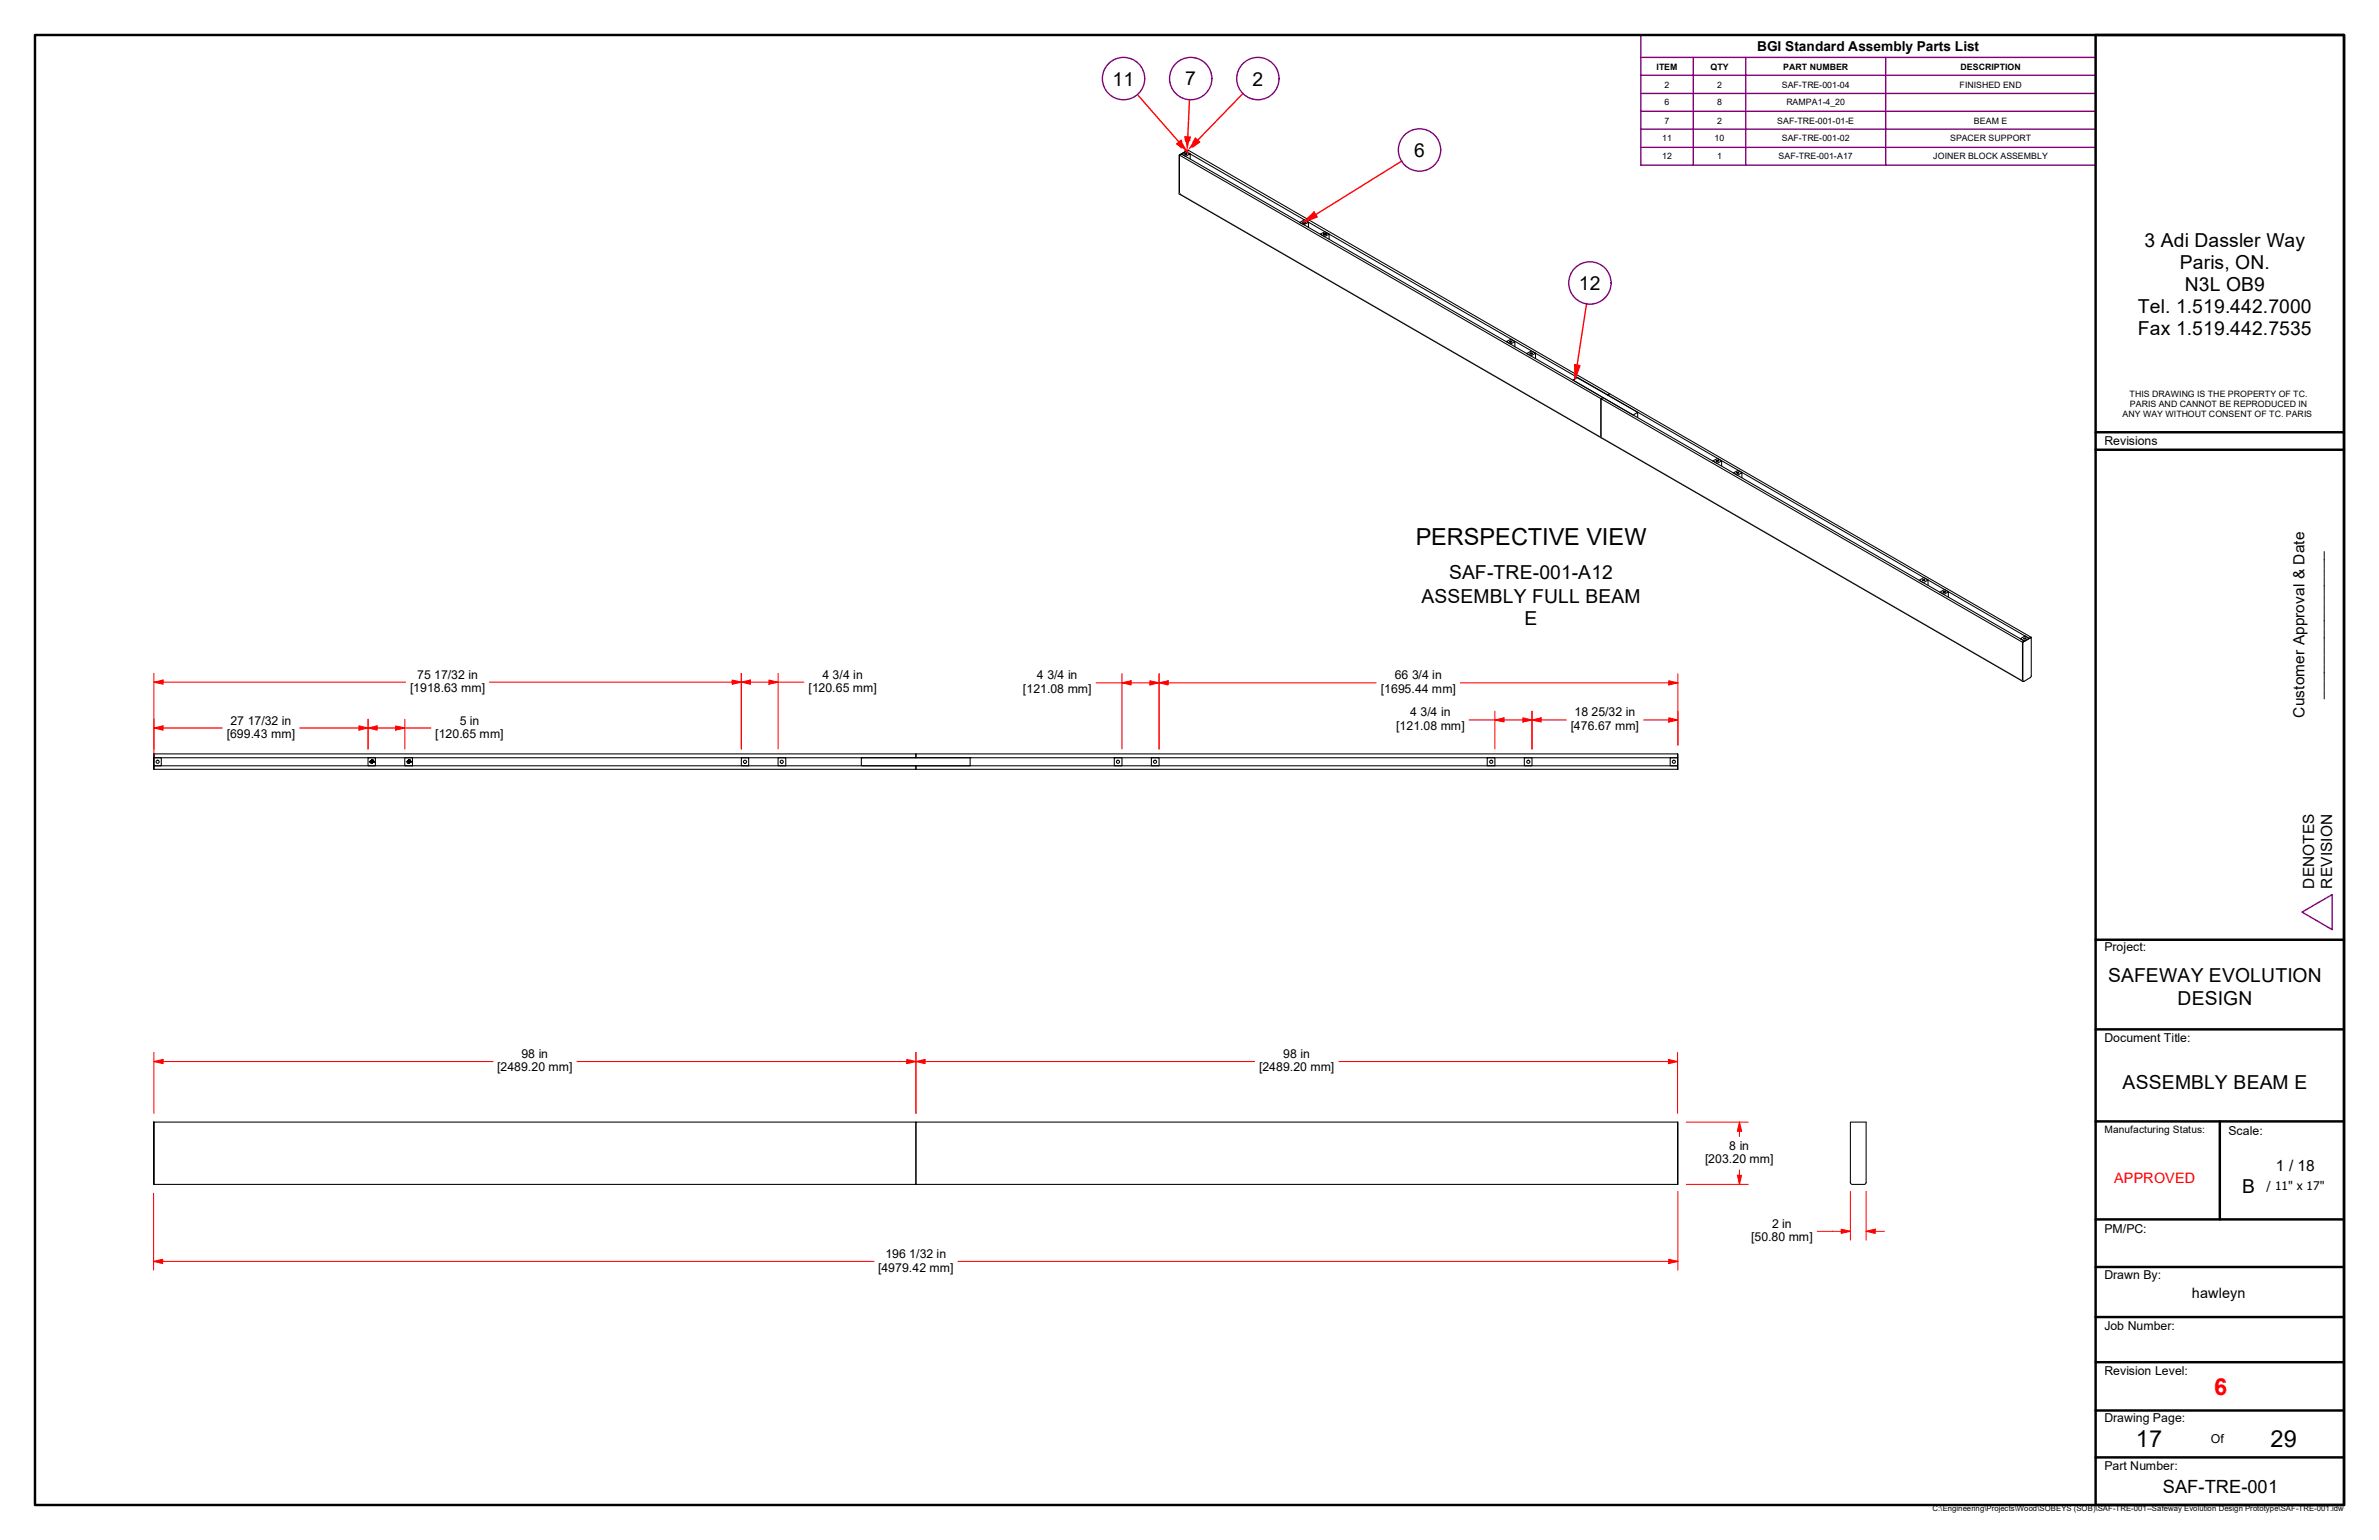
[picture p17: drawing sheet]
<svg xmlns="http://www.w3.org/2000/svg" width="432mm" height="279mm" viewBox="0 0 432 279" stroke-linecap="round" stroke-linejoin="round" font-family="sans-serif">
<defs><g id="words">
<g font-size="4.3">
<text x="257" y="98.9">PERSPECTIVE VIEW</text>
<text x="387.7" y="262.6">17</text>
<text x="412.1" y="262.6">29</text>
</g>
<text font-size="4.3" fill="#f00" x="401.9" y="253">6</text>
<g font-size="3.5">
<text x="201.9" y="15.6">11</text>
<text x="215.1" y="15.5">7</text>
<text x="227.3" y="15.6">2</text>
<text x="256.7" y="28.5">6</text>
<text x="389.3" y="44.8">3 Adi Dassler Way</text>
<text x="286.6" y="52.6">12</text>
<text x="395.7" y="48.8">Paris, ON.</text>
<text x="396.6" y="52.8">N3L OB9</text>
<text x="388" y="56.8">Tel. 1.519.442.7000</text>
<text x="388" y="60.8">Fax 1.519.442.7535</text>
<text x="263" y="105">SAF-TRE-001-A12</text>
<text x="258" y="109.4">ASSEMBLY FULL BEAM</text>
<text x="276.7" y="113.4">E</text>
<text x="382.7" y="178.2">SAFEWAY EVOLUTION</text>
<text x="395.2" y="182.2">DESIGN</text>
<text x="385.3" y="197.6">ASSEMBLY BEAM E</text>
<text x="407" y="216.4">B</text>
</g>
<text font-size="3.3" x="392.6" y="271">SAF-TRE-001</text>
<g font-size="2.8">
<text x="418.3" y="130.2" transform="rotate(-90 418.3 130.2)">Customer Approval &amp; Date</text>
<text x="421.4" y="126.7" transform="rotate(-90 421.4 126.7)">_________________</text>
<text x="420.1" y="161.2" transform="rotate(-90 420.1 161.2)">DENOTES</text>
<text x="423.3" y="161.2" transform="rotate(-90 423.3 161.2)">REVISION</text>
<text x="413.1" y="212.5">1 / 18</text>
</g>
<text font-size="2.6" fill="#f00" x="383.7" y="214.6">APPROVED</text>
<text font-size="2.6" x="397.8" y="235.5">hawleyn</text>
<text font-size="2.5" x="319" y="9.3">BGI Standard Assembly Parts List</text>
<g font-size="2.2">
<text x="382" y="80.8">Revisions</text>
<text x="74.4" y="125.6">[1918.63 mm]</text>
<text x="75.7" y="123.1">75</text>
<text x="78.8" y="123.1">17/32 in</text>
<text x="146.7" y="125.6">[120.65 mm]</text>
<text x="149.3" y="123.1">4</text>
<text x="151.1" y="123.1">3/4 in</text>
<text x="185.7" y="125.7">[121.08 mm]</text>
<text x="188.2" y="123.3">4</text>
<text x="190.1" y="123.3">3/4 in</text>
<text x="250.6" y="125.7">[1695.44 mm]</text>
<text x="253.2" y="123.3">66</text>
<text x="256.3" y="123.3">3/4 in</text>
<text x="41.8" y="131.4">27</text>
<text x="45" y="131.4">17/32 in</text>
<text x="83.4" y="131.4">5 in</text>
<text x="256" y="130">4</text>
<text x="257.8" y="130">3/4 in</text>
<text x="285.8" y="130">18</text>
<text x="288.9" y="130">25/32 in</text>
<text x="41.1" y="133.9">[699.43 mm]</text>
<text x="79" y="133.9">[120.65 mm]</text>
<text x="253.4" y="132.5">[121.08 mm]</text>
<text x="285.1" y="132.5">[476.67 mm]</text>
<text x="382" y="172.6">Project:</text>
<text x="94.7" y="192">98 in</text>
<text x="232.9" y="192">98 in</text>
<text x="382" y="189.1">Document Title:</text>
<text x="90.2" y="194.4">[2489.20 mm]</text>
<text x="228.5" y="194.4">[2489.20 mm]</text>
<text x="313.9" y="208.6">8 in</text>
<text x="404.5" y="205.9">Scale:</text>
<text x="309.5" y="211.1">[203.20 mm]</text>
<text x="411.4" y="215.8">/ 11&quot; x 17&quot;</text>
<text x="317.8" y="225.2">[50.80 mm]</text>
<text x="321.6" y="222.8">2 in</text>
<text x="382" y="223.6">PM/PC:</text>
<text x="159.4" y="230.7">[4979.42 mm]</text>
<text x="160.7" y="228.2">196</text>
<text x="165" y="228.2">1/32 in</text>
<text x="382" y="232">Drawn By:</text>
<text x="382" y="241.3">Job Number:</text>
<text x="382" y="249.5">Revision Level:</text>
<text x="382" y="258.1">Drawing Page:</text>
<text x="401.3" y="261.9">Of</text>
<text x="382" y="266.8">Part Number:</text>
</g>
<text font-size="1.8" x="382" y="205.5">Manufacturing Status:</text>
<g font-size="1.6">
<text x="300.7" y="12.6">ITEM</text>
<text x="302.1" y="15.9">2</text>
<text x="310.5" y="12.6">QTY</text>
<text x="311.7" y="15.9">2</text>
<text x="323.4" y="15.9">SAF-TRE-001-04</text>
<text x="323.7" y="12.6">PART NUMBER</text>
<text x="355.7" y="15.9">FINISHED END</text>
<text x="355.9" y="12.6">DESCRIPTION</text>
<text x="302.1" y="19.1">6</text>
<text x="302.1" y="22.4">7</text>
<text x="311.7" y="19.1">8</text>
<text x="311.7" y="22.4">2</text>
<text x="322.6" y="22.4">SAF-TRE-001-01-E</text>
<text x="324.2" y="19.1">RAMPA1-4_20</text>
<text x="358.3" y="22.4">BEAM E</text>
<text x="301.7" y="25.7">11</text>
<text x="301.7" y="28.9">12</text>
<text x="311.2" y="25.7">10</text>
<text x="311.7" y="28.9">1</text>
<text x="322.8" y="28.9">SAF-TRE-001-A17</text>
<text x="323.4" y="25.7">SAF-TRE-001-02</text>
<text x="350.9" y="28.9">JOINER BLOCK ASSEMBLY</text>
<text x="353.9" y="25.7">SPACER SUPPORT</text>
<text x="385.3" y="75.6">ANY WAY WITHOUT CONSENT OF TC. PARIS</text>
<text x="386.5" y="72">THIS DRAWING IS THE PROPERTY OF TC.</text>
<text x="386.6" y="73.8">PARIS AND CANNOT BE REPRODUCED IN</text>
</g>
<text font-size="1.4" x="350.8" y="274.1">C:\Engineering\Projects\Wood\SOBEYS (SOB)\SAF-TRE-001--Safeway Evolution Design Prototype\SAF-TRE-001.idw</text>
</g></defs>
<!-- layer: Visible (ANSI) -->
<g fill="none" stroke="#000" stroke-width=".19">
<path d="M214.1 28.1l1.5-.9-1.5 .9v7M214.1 28.1v7M214.1 35.1v.1zM214.1 28.1l.3-.2 76.6 44.2-.4 .2v7M214.1 35.1v-7l76.5 44.2 .4-.2 76.5 44.2-.4 .2v7M214.1 35.1v.1M214.1 35.2h.1M214.1 35.2l153.1 88.4M215.1 27.8h.3v.2a.19 .19 0 0 1-.3 .1 .19 .19 0 0 1 0-.3zM215.3 27.5l.3-.3 76.6 44.2-.4 .3zM216 27.9l-.7-.4-.9 .4 .8 .5 .8-.5v.9M236.5 40.4h.1"/>
<path d="M236.5 40.4h.2zM236.5 40.3v.1M236.6 40.4h.2M236.6 40.3l.3 .1zM236.6 40.3v.1M236.7 40.4h.1M236.7 40.4h.1zM236.7 40.3l-.1 .1M236.7 40.4v-.1l.1 .1M236.8 40.4h.1M236.8 40.3v.1M236.9 40.4h.1"/>
<path d="M236.9 40.3v.1M236.9 40.3h.1M236.9 40.3v.1a.19 .19 0 0 0-.1-.2 .19 .19 0 0 0-.3 .1l.1 .1h.3M237.5 40.3l-.8-.4-.8 .5 .8 .4 .8-.5v1M240.2 42.5h.1M240.3 42.5h.1M240.3 42.5h.3zM240.3 42.4h.2zM240.3 42.4v.1zM240.3 42.5h.2M240.3 42.4v.1M240.4 42.4l.1 .1"/>
<path d="M240.4 42.5h.1M240.5 42.4v.1v-.1M240.5 42.5h.1M240.6 42.5h.1M240.6 42.4h.1M241.2 42.5l-.8 .4-.8-.4 .9-.5 .7 .5v.9M275 62l-.8 .4-.8-.4 .9-.5 .7 .5v.9M277.7 64.1l.4-.1v.2l-.2 .1zM278.7 64.1l-.8 .5-.8-.5 .8-.4 .8 .4v.9M290.6 79.3v-7l76.6 44.2v7.1l1.4-.7 .1-.2v-7.1l-1.6 .9v7M290.6 79.3v.1M291.8 71.6l.4-.2 76.5 44.2-.4 .2z"/>
<path d="M297.2 74.8l-.8 .5-10.9-6.3 .8-.5 10.9 6.3v1M311.5 83.6l.1-.1a.16 .16 0 0 1 .3 .1 .15 .15 0 0 1-.2 .2zM312.5 83.6l-.8-.4-.8 .4 .8 .5 .8-.5v.9M316.2 85.7l-.7-.4-.9 .5 .8 .4 .8-.5v1M348.9 105.2h.2a.16 .16 0 0 1 .2-.1 .16 .16 0 0 1 0 .2h-.3zM349.9 105.2l-.7-.4-.8 .5 .7 .4 .8-.5v1M352.7 107.3h.2l.2 .1-.4 .1zM353.6 107.4l-.7-.5-.8 .5 .8 .4 .7-.4v.9M366.7 115.9l.8-.5 .8 .4-.8 .5zM367.3 115.8h.4v.1l-.4 .1zM368.7 115.6l-1.5 .9M27.9 136.8v2.8z"/>
<path d="M27.9 138.9h138.3v.7h-138.3zM27.9 136.8h138.3v.7h-138.3zM27.9 137.5h1.4v1.4h-1.4zM66.8 137.5h1.3v1.4h-1.3zM67.2 138.2h.1M67.2 138.1h.1M67.3 138.2l.1-.2 .2 .1h-.2a.14 .14 0 0 0 0 .2 .14 .14 0 0 0 .2-.1l-.2 .2zM67.3 138.2h.1M67.3 138.2l.1 .1M67.4 138.3v.1M67.4 138h.1M67.4 138.4h.1"/>
<path d="M67.4 138.1h.1M67.4 138.1l-.1 .1M67.4 137.9h.1M67.4 138.4v.1M67.5 138l.1 .2M67.5 137.9h.1M67.5 138.4h.1M67.5 138h.1M67.5 138.1l.1 .1M67.6 137.9h.1M67.6 138h.1M67.6 138.3l-.1 .1"/>
<path d="M67.6 138l.1 .2M67.6 138a.22 .22 0 0 0-.3 .1 .22 .22 0 0 0 .1 .3 .22 .22 0 0 0 .3-.2M67.6 138.2v.1M67.6 138.2h.1M67.7 138.2h.1M67.7 138.1h.1M67.8 138.2h.1M67.8 138.1h.1M73.5 137.5h1.4v1.4h-1.4zM73.9 138.2h.1M73.9 138.1h.1M74 138.2h.1"/>
<path d="M74 138h.1M74 138.3l.1 .1M74.1 138a.22 .22 0 0 0 0 .4 .22 .22 0 0 0 .3-.2M74.1 138h.2l.1 .2M74.1 137.9h.1M74.1 138.4h.1M74.1 138h.1M74.1 138.4v.1M74.2 137.9h.1M74.2 138.4v.1M74.2 138h.1M74.2 138.1l.2 .1"/>
<path d="M74.2 138.1l-.2 .1 .2 .2M74.3 138.1l.1 .1M74.3 138h.1M74.3 138.3l-.1 .1M74.4 138.2l-.2 .2M74.4 138.2h.1M74.4 138.2a.17 .17 0 0 1-.2 .2 .18 .18 0 0 1-.2-.3l.2-.1-.2 .1 .1 .2 .2-.1v-.2h-.1l.2 .2M74.4 138.1h.1M134.6 137.5h1.3v1.4h-1.3zM141.2 137.5h1.4v1.4h-1.4zM156.3 137.5h19.8v1.4h-19.8zM156.3 137.5h.1"/>
<path d="M166.2 138.9h138.3v.7h-138.3zM166.2 136.8h138.3v.7h-138.3zM176.1 137.5h.1M202.2 137.5h1.4v1.4h-1.4zM209 137.5h1.4v1.4h-1.4zM269.9 137.5h1.4v1.4h-1.4zM276.7 137.5h1.4v1.4h-1.4zM303.1 137.5h1.4v1.4h-1.4zM304.5 136.8v2.8zM367.1 123.5l.1 .1M367.2 123.6h.1M27.9 203.6v11.3z"/>
<path d="M27.9 203.6h138.3v11.3h-138.3zM166.2 203.6h138.3v11.3h-138.3zM304.5 203.6v11.3zM335.9 214.5l.1 .3 .2 .1M335.9 214.6v-11h2.8v11M336.2 214.9h2.1M338.7 214.5l-.2 .3-.1 .1"/>
<circle cx="236.7" cy="40.3" r=".17"/>
<circle cx="240.4" cy="42.5" r=".17"/>
<circle cx="274.2" cy="62" r=".17"/>
<circle cx="315.4" cy="85.8" r=".18"/>
<circle cx="28.6" cy="138.2" r=".29"/>
<circle cx="67.5" cy="138.2" r=".22"/>
<circle cx="67.5" cy="138.2" r=".29"/>
<circle cx="74.2" cy="138.2" r=".22"/>
<circle cx="74.2" cy="138.2" r=".29"/>
<circle cx="135.2" cy="138.2" r=".29"/>
<circle cx="141.9" cy="138.2" r=".29"/>
<circle cx="202.9" cy="138.2" r=".29"/>
<circle cx="209.6" cy="138.2" r=".29"/>
<circle cx="270.7" cy="138.2" r=".29"/>
<circle cx="277.4" cy="138.2" r=".29"/>
<circle cx="303.8" cy="138.2" r=".29"/>
</g>
<!-- layer: Visible Narrow (ANSI) -->
<path d="M214.1 35.1h.1M214.1 35.1l153.1 88.4" fill="none" stroke="#808080" stroke-width=".18"/>
<!-- layer: Symbol (ANSI) -->
<path d="M297.8 10.4v-4h82.6v4M297.8 10.4h82.6v3.3M297.8 10.4v19.6h82.6v-16.3M297.8 13.7h82.6M297.8 17h82.6M307.3 10.4v19.6M316.9 10.4v19.6M342.3 10.4v19.6M297.8 20.2h82.6M297.8 23.4h82.6M297.8 26.7h82.6" fill="none" stroke="#800080" stroke-width=".25"/>
<!-- layer: Border (ANSI) -->
<g fill="none" stroke="#000" stroke-width=".44">
<path d="M6.3 6.4h419.1v266.6h-419.1zM380.4 6.4h45v266.6h-45zM380.4 78.4h45M380.4 81.6h45M380.4 170.5h45M380.4 186.8h45M380.4 203.5h45M402.9 203.5v17.7M380.4 221.2h45M380.4 229.9h45M380.4 239h45M380.4 247.1h45"/>
<path d="M380.4 255.9h45M380.4 264.4h45"/>
</g>
<!-- layer: Title (ANSI) -->
<path d="M417.8 165.5l5.5-3.2v6.4z" fill="none" stroke="#800080" stroke-width=".25"/>
<!-- layer: Dimension (ANSI) -->
<path d="M27.9 228.9h1.6" fill="none" stroke="#f00" stroke-width=".19"/>
<path d="M27.9 228.9l1.6-.4v.7z" fill-rule="evenodd" fill="#f00"/>
<path d="M27.9 228.9l1.6-.4v.7zM302.9 228.9h1.6" fill="none" stroke="#f00" stroke-width=".19"/>
<path d="M302.9 228.5l1.6 .4-1.6 .3z" fill-rule="evenodd" fill="#f00"/>
<path d="M302.8 192.6h1.7M27.9 216.5v13.9M304.5 216.2v14.2M29.5 228.9h129.1M173.9 228.9h129M302.9 228.5l1.6 .4-1.6 .3z" fill="none" stroke="#f00" stroke-width=".19"/>
<path d="M302.8 192.2l1.7 .4-1.7 .4z" fill-rule="evenodd" fill="#f00"/>
<path d="M166.2 192.6h1.7M302.8 192.2l1.7 .4-1.7 .4z" fill="none" stroke="#f00" stroke-width=".19"/>
<path d="M166.2 192.6l1.7-.4v.8z" fill-rule="evenodd" fill="#f00"/>
<path d="M164.6 192.6h1.6M166.2 192.6l1.7-.4v.8zM166.2 190.9v11.1M167.9 192.6h59.8M243 192.6h59.8M304.5 190.9v11.1" fill="none" stroke="#f00" stroke-width=".19"/>
<path d="M164.6 192.2l1.6 .4-1.6 .4z" fill-rule="evenodd" fill="#f00"/>
<path d="M27.9 192.6h1.7M164.6 192.2l1.6 .4-1.6 .4z" fill="none" stroke="#f00" stroke-width=".19"/>
<path d="M27.9 192.6l1.7-.4v.8z" fill-rule="evenodd" fill="#f00"/>
<path d="M27.9 192.6l1.7-.4v.8zM27.9 190.9v11.1M29.6 192.6h59.9M104.7 192.6h59.9M166.2 190.9v11.1M334.2 223.4h1.7" fill="none" stroke="#f00" stroke-width=".19"/>
<path d="M334.2 223l1.7 .4-1.7 .4z" fill-rule="evenodd" fill="#f00"/>
<path d="M334.2 223l1.7 .4-1.7 .4zM338.7 223.4h1.7" fill="none" stroke="#f00" stroke-width=".19"/>
<path d="M338.7 223.4l1.7-.4v.8z" fill-rule="evenodd" fill="#f00"/>
<path d="M315.7 213.2v1.7M335.9 216.2v8.8M338.7 216.2v8.8M329.8 223.4h4.4M338.7 223.4l1.7-.4v.8zM340.4 223.4h1.6" fill="none" stroke="#f00" stroke-width=".19"/>
<path d="M315.3 213.2h.8l-.4 1.7z" fill-rule="evenodd" fill="#f00"/>
<path d="M315.3 213.2h.8l-.4 1.7zM315.7 203.6v1.6" fill="none" stroke="#f00" stroke-width=".19"/>
<path d="M315.7 203.6l.4 1.6h-.8z" fill-rule="evenodd" fill="#f00"/>
<path d="M27.9 132.1h1.7M306.1 214.9h11.2M306.1 203.6h11.2M315.7 203.6l.4 1.6h-.8zM315.7 205.2v1M315.7 212.3v.9" fill="none" stroke="#f00" stroke-width=".19"/>
<path d="M27.9 132.1l1.7-.4v.8z" fill-rule="evenodd" fill="#f00"/>
<path d="M27.9 132.1l1.7-.4v.8zM65.2 132.1h1.6" fill="none" stroke="#f00" stroke-width=".19"/>
<path d="M65.2 131.7l1.6 .4-1.6 .4z" fill-rule="evenodd" fill="#f00"/>
<path d="M27.9 130.5v5.4M29.6 132.1h10.7M54.4 132.1h10.8M65.2 131.7l1.6 .4-1.6 .4zM66.8 130.5v5.4" fill="none" stroke="#f00" stroke-width=".19"/>
<!-- layer: Symbol (ANSI) -->
<path d="M217 25.1l.7 .7-2.1 1.4z" fill-rule="evenodd" fill="#f00"/>
<path d="M225.6 17l-9.1 9.4M216.5 25.8l.5-.7 .7 .7-1.2 .9" fill="none" stroke="#f00" stroke-width=".25"/>
<circle cx="228.3" cy="14.3" r="3.8" fill="none" stroke="#800080" stroke-width=".25"/>
<path d="M215.1 24.8l.9 .1-.5 2.5z" fill-rule="evenodd" fill="#f00"/>
<path d="M215.9 18l-.4 7.9M215.9 25.5l.1-.6-.9-.1 .1 .9" fill="none" stroke="#f00" stroke-width=".25"/>
<circle cx="216.1" cy="14.3" r="3.8" fill="none" stroke="#800080" stroke-width=".25"/>
<path d="M213.6 26.1l.8-.6 1.2 2.2z" fill-rule="evenodd" fill="#f00"/>
<path d="M206.4 17.1l8.1 9.3M214.5 25.7l-.1-.2-.8 .6 .8 .7M215.1 27.2l.5 .5-.2-.5M215.3 27.2l.3 .5M238.8 38.9l-2.1 1.4" fill="none" stroke="#f00" stroke-width=".25"/>
<circle cx="203.9" cy="14.3" r="3.8" fill="none" stroke="#800080" stroke-width=".25"/>
<path d="M236.7 40.3l1.8-1.8 .6 .9z" fill-rule="evenodd" fill="#f00"/>
<path d="M254.4 29.2l-15.6 9.7M236.7 40.3l1.8-1.8 .6 .9zM286.3 66.2l-.4 2.5" fill="none" stroke="#f00" stroke-width=".25"/>
<circle cx="257.7" cy="27.2" r="3.8" fill="none" stroke="#800080" stroke-width=".25"/>
<path d="M285.8 66.2l1 .2-.9 2.3z" fill-rule="evenodd" fill="#f00"/>
<path d="M288 55.1l-1.7 11.1M285.8 66.2l1 .2-.9 2.3z" fill="none" stroke="#f00" stroke-width=".25"/>
<circle cx="288.6" cy="51.3" r="3.8" fill="none" stroke="#800080" stroke-width=".25"/>
<!-- layer: Dimension (ANSI) -->
<path d="M71.8 132.1h1.7" fill="none" stroke="#f00" stroke-width=".19"/>
<path d="M71.8 131.7l1.7 .4-1.7 .4z" fill-rule="evenodd" fill="#f00"/>
<path d="M66.8 132.1h1.7M71.8 131.7l1.7 .4-1.7 .4z" fill="none" stroke="#f00" stroke-width=".19"/>
<path d="M66.8 132.1l1.7-.4v.8z" fill-rule="evenodd" fill="#f00"/>
<path d="M66.8 132.1l1.7-.4v.8zM66.8 130.5v5.4M68.5 132.1h3.3M73.5 132.1h4.7M73.5 130.5v5.4M132.9 123.8h1.7" fill="none" stroke="#f00" stroke-width=".19"/>
<path d="M132.9 123.4l1.7 .4-1.7 .3z" fill-rule="evenodd" fill="#f00"/>
<path d="M27.9 123.8h1.7M132.9 123.4l1.7 .4-1.7 .3z" fill="none" stroke="#f00" stroke-width=".19"/>
<path d="M27.9 123.8l1.7-.4v.7z" fill-rule="evenodd" fill="#f00"/>
<path d="M27.9 123.8l1.7-.4v.7zM27.9 122.2v15.2M29.6 123.8h44M88.8 123.8h44.1M134.6 122.2v13.7M139.6 123.8h1.6" fill="none" stroke="#f00" stroke-width=".19"/>
<path d="M139.6 123.4l1.6 .4-1.6 .3z" fill-rule="evenodd" fill="#f00"/>
<path d="M134.6 123.8h1.6M139.6 123.4l1.6 .4-1.6 .3z" fill="none" stroke="#f00" stroke-width=".19"/>
<path d="M134.6 123.8l1.6-.4v.7z" fill-rule="evenodd" fill="#f00"/>
<path d="M134.6 123.8l1.6-.4v.7zM134.6 122.2v13.7M136.2 123.8h3.4M141.2 123.8h4.7M141.2 122.2v13.7M302.9 130.6h1.6" fill="none" stroke="#f00" stroke-width=".19"/>
<path d="M302.9 130.2l1.6 .4-1.6 .4z" fill-rule="evenodd" fill="#f00"/>
<path d="M278.1 130.6h1.6M302.9 130.2l1.6 .4-1.6 .4z" fill="none" stroke="#f00" stroke-width=".19"/>
<path d="M278.1 130.6l1.6-.4v.8z" fill-rule="evenodd" fill="#f00"/>
<path d="M271.3 130.6h1.7M278.1 130.6l1.6-.4v.8zM278.1 129v6.9M279.7 130.6h4.6M298.3 130.6h4.6M304.5 129v6.2" fill="none" stroke="#f00" stroke-width=".19"/>
<path d="M271.3 130.6l1.7-.4v.8z" fill-rule="evenodd" fill="#f00"/>
<path d="M271.3 130.6l1.7-.4v.8zM276.4 130.6h1.7" fill="none" stroke="#f00" stroke-width=".19"/>
<path d="M276.4 130.2l1.7 .4-1.7 .4z" fill-rule="evenodd" fill="#f00"/>
<path d="M210.4 123.9h1.6M266.6 130.6h4.7M271.3 129v6.9M273 130.6h3.4M276.4 130.2l1.7 .4-1.7 .4zM278.1 129v6.9" fill="none" stroke="#f00" stroke-width=".19"/>
<path d="M210.4 123.9l1.6-.4v.8z" fill-rule="evenodd" fill="#f00"/>
<path d="M210.4 123.9l1.6-.4v.8zM302.9 123.9h1.6" fill="none" stroke="#f00" stroke-width=".19"/>
<path d="M302.9 123.5l1.6 .4-1.6 .4z" fill-rule="evenodd" fill="#f00"/>
<path d="M203.6 123.9h1.7M210.4 122.2v13.7M212 123.9h37.8M265 123.9h37.9M302.9 123.5l1.6 .4-1.6 .4zM304.5 122.2v13" fill="none" stroke="#f00" stroke-width=".19"/>
<path d="M203.6 123.9l1.7-.4v.8z" fill-rule="evenodd" fill="#f00"/>
<path d="M203.6 123.9l1.7-.4v.8zM208.7 123.9h1.7" fill="none" stroke="#f00" stroke-width=".19"/>
<path d="M208.7 123.5l1.7 .4-1.7 .4z" fill-rule="evenodd" fill="#f00"/>
<path d="M198.9 123.9h4.7M203.6 122.2v13.7M205.3 123.9h3.4M208.7 123.5l1.7 .4-1.7 .4zM210.4 122.2v13.7" fill="none" stroke="#f00" stroke-width=".19"/>
<use href="#words"/>
</svg>
